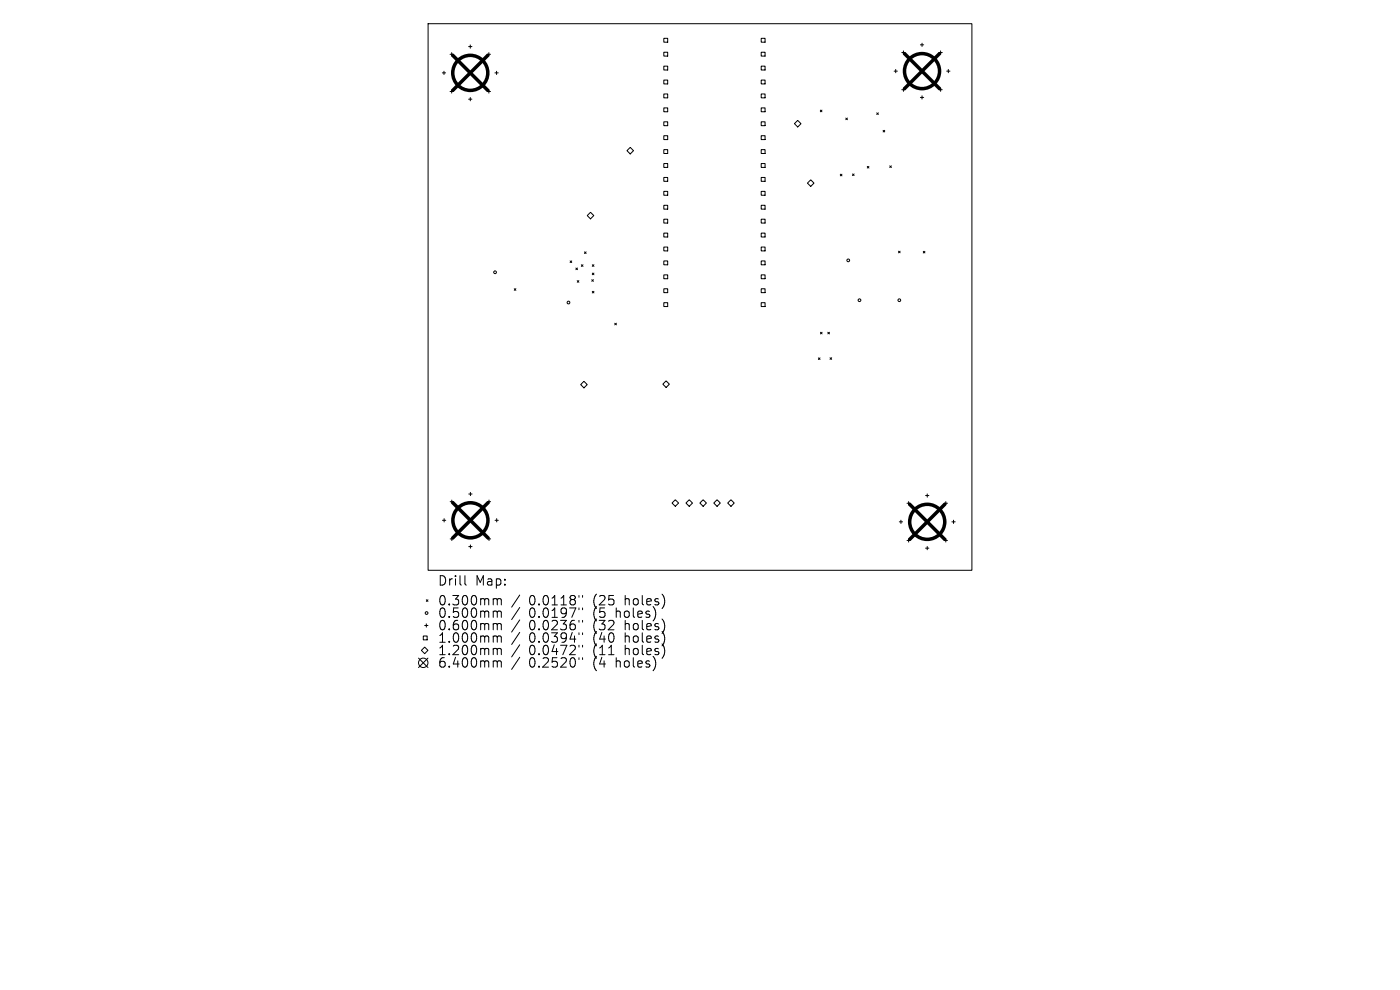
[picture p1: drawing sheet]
<svg xmlns="http://www.w3.org/2000/svg" width="297mm" height="210mm" viewBox="0 0 297 210" stroke-linecap="round" stroke-linejoin="round" font-family="sans-serif">
<defs><g id="words">
<g font-size="2.8">
<text x="92.8" y="124.5">Drill</text>
<text x="100.8" y="124.5">Map:</text>
<text x="92.8" y="128.7">0.300mm</text>
<text x="92.8" y="131.3">0.500mm</text>
<text x="112.2" y="128.7">0.0118&quot;</text>
<text x="112.2" y="131.3">0.0197&quot;</text>
<text x="126" y="128.7">(25</text>
<text x="126" y="131.3">(5</text>
<text x="130.9" y="131.3">holes)</text>
<text x="132.8" y="128.7">holes)</text>
<text x="92.8" y="134">0.600mm</text>
<text x="92.8" y="136.6">1.000mm</text>
<text x="112.2" y="134">0.0236&quot;</text>
<text x="112.2" y="136.6">0.0394&quot;</text>
<text x="126" y="134">(32</text>
<text x="126" y="136.6">(40</text>
<text x="132.8" y="134">holes)</text>
<text x="132.8" y="136.6">holes)</text>
<text x="92.8" y="139.3">1.200mm</text>
<text x="92.8" y="141.9">6.400mm</text>
<text x="112.2" y="139.3">0.0472&quot;</text>
<text x="112.2" y="141.9">0.2520&quot;</text>
<text x="126" y="139.3">(11</text>
<text x="126" y="141.9">(4</text>
<text x="130.9" y="141.9">holes)</text>
<text x="132.8" y="139.3">holes)</text>
</g>
</g></defs>
<g fill="none" stroke="#000" stroke-width=".21">
<path d="M90.8 5h115.4v116h-115.4zM93.8 15.5h.7M94.2 15.1v.7M95.5 11.5h.7M95.5 19.4h.7M95.8 11.2v.7M95.8 19.1v.7M99.4 9.9h.7M99.8 9.5v.7M103.4 11.5h.7M103.4 19.4h.7M103.7 11.2v.7"/>
<path d="M103.7 19.1v.7M105 15.5h.7M105.3 15.1v.7M140.8 8.1h.8v.8h-.8zM140.8 11.1h.8v.8h-.8zM140.8 14h.8v.9h-.8zM140.8 17h.8v.8h-.8zM140.8 19.9h.8v.9h-.8zM161.5 8.1h.8v.8h-.8zM161.5 11.1h.8v.8h-.8zM161.5 14h.8v.9h-.8zM161.5 17h.8v.8h-.8z"/>
<path d="M161.5 19.9h.8v.9h-.8zM189.7 15.1h.7M190 14.7v.7M191.3 11.1h.7M191.3 19h.7M191.7 10.8v.7M191.7 18.7v.7M195.3 9.5h.7M195.6 9.2v.7M199.2 11.1h.7M199.2 19h.7M199.5 10.8v.7"/>
<path d="M199.5 18.7v.7M200.8 15.1h.7M201.2 14.7v.7M99.4 21h.7M99.8 20.7v.7M133 32l.7-.7 .7 .7-.7 .7zM140.8 22.9h.8v.8h-.8zM140.8 25.8h.8v.9h-.8zM140.8 28.8h.8v.8h-.8zM140.8 31.7h.8v.9h-.8zM140.8 34.7h.8v.8h-.8zM140.8 37.6h.8v.9h-.8z"/>
<path d="M161.5 22.9h.8v.8h-.8zM161.5 25.8h.8v.9h-.8zM161.5 28.8h.8v.8h-.8zM161.5 31.7h.8v.9h-.8zM161.5 34.7h.8v.8h-.8zM161.5 37.6h.8v.9h-.8zM168.5 26.2l.7-.7 .7 .7-.7 .7zM172 38.1l.7 .7-.7 .7-.7-.7zM174 23.4l.4 .3M174.4 23.4l-.4 .3M178.3 37l.3 .3M178.6 37l-.3 .3"/>
<path d="M179.4 25l.4 .4M179.8 25l-.4 .4M180.9 36.9l.3 .3M181.2 36.9l-.3 .3M184 35.3l.3 .3M184.3 35.3l-.3 .3M186 23.9l.3 .4M186.3 23.9l-.3 .4M187.3 27.6l.4 .4M187.7 27.6l-.4 .4M188.8 35.2l.3 .3M189.1 35.2l-.3 .3"/>
<path d="M195.3 20.7h.7M195.6 20.3v.7M120.9 55.3l.4 .4M121.3 55.3l-.4 .4M122.2 56.9l.3 .3M122.5 59.5l.3 .4M122.5 56.9l-.3 .3M122.8 59.5l-.3 .4M123.3 56.2l.4 .3M123.7 56.2l-.4 .3M124 53.4l.3 .4M124.3 53.4l-.3 .4"/>
<path d="M124.6 45.7l.7-.7 .7 .7-.7 .7zM125.5 59.3l.4 .4M125.7 56.2l.3 .3M125.7 57.9l.3 .4M125.9 59.3l-.4 .4M126 56.2l-.3 .3M126 57.9l-.3 .4M140.8 40.6h.8v.8h-.8zM140.8 43.5h.8v.9h-.8zM140.8 46.5h.8v.8h-.8zM140.8 49.5h.8v.8h-.8zM140.8 52.4h.8v.8h-.8z"/>
<path d="M140.8 55.4h.8v.8h-.8zM140.8 58.3h.8v.8h-.8zM161.5 40.6h.8v.8h-.8zM161.5 43.5h.8v.9h-.8zM161.5 46.5h.8v.8h-.8zM161.5 49.5h.8v.8h-.8zM161.5 52.4h.8v.8h-.8zM161.5 55.4h.8v.8h-.8zM161.5 58.3h.8v.8h-.8zM190.6 53.3l.4 .3M191 53.3l-.4 .3M195.9 53.3l.3 .4"/>
<path d="M196.2 53.3l-.3 .4M109.1 61.2l.3 .4M109.4 61.2l-.3 .4M125.7 61.8l.3 .3M126 61.8l-.3 .3M130.4 68.6l.4 .3M130.8 68.6l-.4 .3M140.8 61.3h.8v.8h-.8zM140.8 64.2h.8v.8h-.8zM161.5 61.3h.8v.8h-.8zM161.5 64.2h.8v.8h-.8zM173.6 75.9l.4 .4"/>
<path d="M174 75.9l-.4 .4M174.1 70.5l.3 .3M174.4 70.5l-.3 .3M175.6 70.5l.4 .3M176 70.5l-.4 .3M176.1 75.9l.3 .3M176.4 75.9l-.3 .3M123.2 81.6l.7-.7 .7 .7-.7 .7zM141.3 80.8l.7 .7-.7 .7-.7-.7zM93.9 110.4h.7M94.2 110v.7M95.5 106.4h.7"/>
<path d="M95.5 114.3h.7M95.9 106.1v.7M95.9 114v.7M99.4 104.8h.7M99.4 115.9h.7M99.8 104.4v.7M99.8 115.6v.7M103.4 106.4h.7M103.4 114.3h.7M103.7 106.1v.7M103.7 114v.7M105 110.4h.7"/>
<path d="M105.4 110v.7M143.3 106l.7 .7-.7 .7-.7-.7zM145.5 106.7l.7-.7 .7 .7-.7 .7zM148.5 106.7l.7-.7 .7 .7-.7 .7zM152.1 106l.7 .7-.7 .7-.7-.7zM154.4 106.7l.7-.7 .7 .7-.7 .7zM190.8 110.7h.7M191.1 110.3v.7M192.4 106.8h.7M192.4 114.6h.7M192.8 106.4v.7M192.8 114.3v.7"/>
<path d="M196.4 105.1h.7M196.4 116.3h.7M196.7 104.8v.7M196.7 115.9v.7M200.3 106.8h.7M200.3 114.6h.7M200.7 106.4v.7M200.7 114.3v.7M201.9 110.7h.7M202.3 110.3v.7M88.8 139.6l2 2M89.4 138l.7-.7 .7 .7-.7 .7z"/>
<path d="M89.8 134.9h.8v.8h-.8zM90.1 132.7h.7M90.4 127.2l.4 .4M90.4 132.3v.7M90.8 127.2l-.4 .4M90.8 139.6l-2 2M98.6 122.1v1.7l.3 .3M104.9 127h.3l.3 .3M104.9 129.6h.3l.3 .3M104.9 132.3h.3l.3 .3M104.9 134.9h.3l.3 .3M104.9 137.5h.3l.3 .3"/>
<path d="M105.5 127.3l.3-.3 .5 .1v1.2M105.5 127.3v1M105.5 129.9v1.1M105.5 132.6v1M105.5 135.2v1M105.5 137.8v1.1M105.5 129.9l.3-.3 .5 .1v1.3M105.5 132.6l.3-.3 .5 .1v1.2M105.5 135.2l.3-.3 .5 .1v1.2M105.5 137.8l.3-.3 .5 .1v1.3M110.3 126.2l-1.8 2.6M110.3 128.9l-1.8 2.5"/>
<path d="M110.3 131.5l-1.8 2.6M110.3 134.1l-1.8 2.6M110.3 136.8l-1.8 2.6M110.3 139.4l-1.8 2.6M122.8 126.3v.4M122.8 129v.3M122.8 131.6v.4M122.8 134.2v.4M122.8 136.9v.4M122.8 139.5v.4M123.6 126.3v.4M123.6 129v.3"/>
<path d="M123.6 131.6v.4M123.6 134.2v.4M123.6 136.9v.4M123.6 139.5v.4M104.9 140.2h.3l.3 .3M105.5 140.5v1M105.5 140.5l.3-.3 .5 .1v1.2"/>
<circle cx="105" cy="57.8" r=".29"/>
<circle cx="179.9" cy="55.2" r=".29"/>
<circle cx="120.6" cy="64.2" r=".29"/>
<circle cx="182.3" cy="63.7" r=".29"/>
<circle cx="190.8" cy="63.7" r=".29"/>
<circle cx="90.5" cy="130" r=".29"/>
<circle cx="89.8" cy="140.6" r="1"/>
</g>
<g fill="none" stroke="#000" stroke-width=".74">
<path d="M96 11.7l7.5 7.5M103.5 11.7l-7.5 7.5M191.9 11.4l7.4 7.4M199.3 11.4l-7.4 7.4M96.1 106.7l7.4 7.4M103.5 106.7l-7.4 7.4M193 107l7.4 7.4M200.4 107l-7.4 7.4"/>
<circle cx="99.8" cy="15.5" r="3.7"/>
<circle cx="195.6" cy="15.1" r="3.7"/>
<circle cx="99.8" cy="110.4" r="3.7"/>
<circle cx="196.7" cy="110.7" r="3.7"/>
</g>
<use href="#words"/>
</svg>
